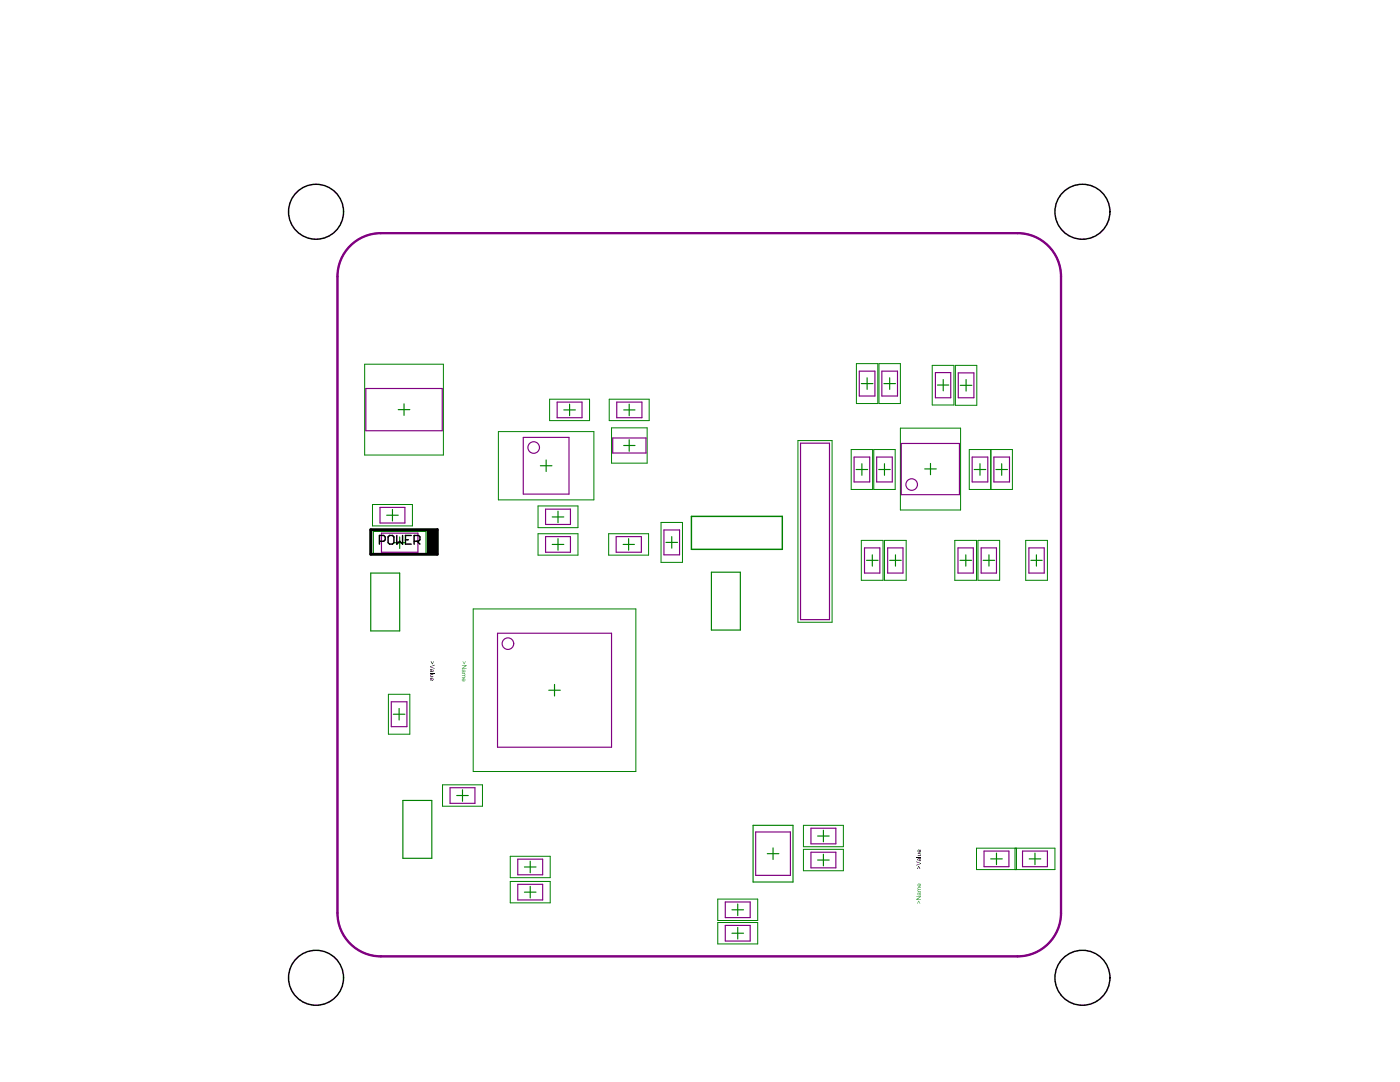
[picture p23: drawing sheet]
<svg xmlns="http://www.w3.org/2000/svg" width="279mm" height="216mm" viewBox="0 0 279 216" stroke-linecap="round" stroke-linejoin="round" font-family="sans-serif">
<g fill="none" stroke="#008000" stroke-width=".23">
<path d="M171.9 76.5h2.3M173 75.4v2.3M176.4 76.5h2.3M177.6 75.4v2.3M187.1 76.8h2.2M188.2 75.7v2.3M191.6 76.9h2.4M192.8 75.7v2.3M79.5 81.7h2.3M80.6 80.6v2.3M107.8 92.9h2.3M109 91.8v2.3"/>
<path d="M112.5 81.8h2.3M113.7 80.6v2.3M124.5 81.8h2.2M124.5 88.9h2.2M125.6 80.6v2.3M125.6 87.7v2.3M170.9 93.7h2.3M172 92.5v2.3M175.4 93.7h2.3M176.5 92.5v2.3M184.5 93.6h2.4M185.7 92.5v2.2"/>
<path d="M194.4 93.7h2.3M195.6 92.5v2.3M198.8 93.7h2.3M199.9 92.5v2.3M74 114.3h5.8v11.6h-5.8zM74.5 106h10.5v4.5h-10.5zM77.2 102.8h2.3M78.3 101.7v2.3M78.6 108.3h2.3M79.8 107.1v2.3M110.2 108.6h2.3M110.2 103.2h2.3"/>
<path d="M111.4 102v2.3M111.4 107.5v2.3M124.4 108.6h2.2M125.5 107.5v2.3M132.9 108.2h2.3M134.1 107.1v2.3M142 114.2h5.8v11.5h-5.8zM172.9 111.8h2.3M174.1 110.7v2.3M177.6 111.8h2.3M178.7 110.7v2.3M191.6 111.8h2.3"/>
<path d="M192.7 110.7v2.3M196.2 111.8h2.3M197.4 110.7v2.3M205.7 111.8h2.3M206.8 110.7v2.3M109.5 137.7h2.3M110.7 136.6v2.3M78.5 142.5h2.3M79.7 141.4v2.3M80.4 159.7h5.8v11.6h-5.8zM91.1 158.7h2.4M92.3 157.6v2.3"/>
<path d="M104.7 178h2.3M104.7 173h2.3M105.8 171.8v2.4M105.8 176.9v2.3M150.3 164.7h8v11.3h-8zM153.1 170.3h2.3M154.3 169.2v2.3M163.2 171.6h2.3M163.2 166.8h2.3M164.3 165.7v2.3M164.3 170.5v2.3M197.7 171.4h2.3"/>
<path d="M198.9 170.2v2.3M205.4 171.4h2.3M206.6 170.2v2.3M146.1 186.2h2.3M146.1 181.5h2.3M147.2 180.4v2.3M147.2 185.1v2.3"/>
</g>
<g fill="none" stroke="#008000" stroke-width=".2">
<path d="M72.8 72.7h15.7v18.1h-15.7zM109.7 79.7h8v4.2h-8zM121.6 79.7h8v4.2h-8zM170.9 72.6h4.3v7.9h-4.3zM175.4 72.6h4.3v7.9h-4.3zM186 72.9h4.4v7.9h-4.4zM190.7 72.9h4.2v8h-4.2zM99.5 86.1h19v13.6h-19zM122 85.4h7.2v7h-7.2zM159.2 87.9h6.9v36.3h-6.9zM169.9 89.7h4.2v8h-4.2zM174.4 89.7h4.3v8h-4.3z"/>
<path d="M179.7 85.4h12v16.4h-12zM193.4 89.7h4.3v8h-4.3zM197.8 89.7h4.2v8h-4.2zM74.3 100.7h8v4.2h-8zM107.4 101h7.9v4.3h-7.9zM107.4 106.5h7.9v4.3h-7.9zM121.5 106.5h7.9v4.3h-7.9zM131.9 104.2h4.3v8h-4.3zM171.9 107.8h4.3v8h-4.3zM176.5 107.8h4.3v8h-4.3zM190.6 107.8h4.3v8h-4.3zM195.2 107.8h4.3v8h-4.3z"/>
<path d="M204.7 107.8h4.3v8h-4.3zM77.5 138.5h4.3v8h-4.3zM94.4 121.5h32.5v32.4h-32.5zM88.3 156.6h8v4.3h-8zM101.8 170.9h8v4.2h-8zM101.8 175.9h8v4.3h-8zM143.2 179.4h8v4.3h-8zM160.3 164.7h8v4.3h-8zM160.3 169.5h8v4.2h-8zM194.9 169.2h15.6v4.3h-15.6zM202.6 169.2v4.3M202.9 169.2v4.3"/>
<path d="M143.2 184.1h8v4.3h-8z"/>
</g>
<path d="M138 103h18.1v6.6h-18.1z" fill="none" stroke="#008000" stroke-width=".29"/>
<g fill="none" stroke="#800080" stroke-width=".23">
<path d="M73 77.5h15.3v8.4h-15.3zM171.5 74.1h3.1v4.9h-3.1zM176 74.1h3.1v4.9h-3.1zM186.7 74.3h3v5.1h-3zM191.2 74.4h3.2v5h-3.2zM104.4 87.3h9.2v11.3h-9.2zM111.2 80.2h5v3.2h-5zM122.3 87.4h6.6v3h-6.6zM123.1 80.2h5v3.2h-5zM159.8 88.4h5.7v35.2h-5.7zM170.5 91.2h3.1v5h-3.1zM175 91.2h3.1v5h-3.1z"/>
<path d="M179.9 88.5h11.6v10.2h-11.6zM194 91.2h3.1v5h-3.1zM198.3 91.2h3.2v5h-3.2zM75.8 101.2h5v3.2h-5zM76.1 106.4h7.3v3.8h-7.3zM108.9 101.6h4.9v3.1h-4.9zM108.9 107.1h4.9v3.1h-4.9zM123 107.1h5v3.1h-5zM132.5 105.7h3.1v5h-3.1zM172.5 109.3h3.1v5h-3.1zM177.2 109.3h3v5h-3zM191.2 109.3h3v5h-3z"/>
<path d="M195.8 109.3h3.1v5h-3.1zM205.3 109.3h3.1v5h-3.1zM99.3 126.4h22.7v22.7h-22.7zM78.1 140h3.1v5h-3.1zM89.8 157.2h5v3.1h-5zM103.3 171.4h5v3.2h-5zM103.3 176.5h5v3.1h-5zM144.7 180h5v3.1h-5zM150.8 166h6.9v8.7h-6.9zM161.8 165.3h5v3.1h-5zM161.8 170.1h5v3.1h-5zM196.4 169.8h5v3.1h-5z"/>
<path d="M204.1 169.8h4.9v3.1h-4.9zM144.7 184.7h5v3.1h-5z"/>
<circle cx="106.5" cy="89.3" r="1.15"/>
<circle cx="181.9" cy="96.7" r="1.15"/>
<circle cx="101.4" cy="128.4" r="1.15"/>
</g>
<path d="M74 105.7h13.3v4.9h-13.3z" fill="none" stroke="#000" stroke-width=".58"/>
<path d="M85.3 105.7h2v4.9h-2z" fill-rule="evenodd" fill="#000"/>
<g fill="none" stroke="#000" stroke-width=".29">
<path d="M75.7 108h.9l.3-.3v-.6l-.3-.3h-.9v1.8M77.5 107.1l.2-.3h.6l.3 .3v1.2l-.3 .3h-.6l-.2-.3zM79.2 106.8v1.8l.6-.6 .5 .6v-1.8M80.9 107.7h.6M82.1 106.8h-1.2v1.8h1.2M82.7 108h.8l.3-.3v-.6l-.3-.3h-.8v1.8M83.2 108l.6 .6"/>
<circle cx="63.1" cy="42.3" r="5.5"/>
<circle cx="216" cy="42.3" r="5.5"/>
<circle cx="63.1" cy="195.1" r="5.5"/>
<circle cx="216" cy="195.1" r="5.5"/>
</g>
<g fill="#000">
<path d="M85.8 133l1-.4v.2l-.9 .3 .9 .2v.2l-1-.4zM85.8 134.3h1v.1h-1zM85.8 134.7l.7-.1v.1h-.6v.1v.2h.6v.1h-.7l.1-.1zM85.9 132l.4 .4 .3-.4-.2 .5zM183.3 172.8l.4 .6-.4-.5-.3 .5zM182.9 171.9l.9 .3v.2l-.9 .3v-.1l.8-.3-.8-.3zM182.9 171h.9v.1h-.9zM183.2 170.3h.6h-.1l.1 .4-.6 .1v-.1h.5v-.1v-.2h-.5z"/>
<path d="M85.8 133.6h.4v.4h.2l-.1-.4a.24 .24 0 0 1 .2 .3 .24 .24 0 0 1-.3 .2h-.4zM85.9 133.6v.3l.3 .1-.1-.3z"/>
<path d="M85.8 135.4h.1a.3 .3 0 0 1 .5 0 .3 .3 0 0 1-.3 .4v-.4l-.2 .1 .1 .3-.2-.1zM86.2 135.4v.3h.2v-.3z"/>
<path d="M183.2 169.6l.3-.1v.5h.1l.1-.2-.1-.3a.34 .34 0 0 1 .1 .5 .34 .34 0 0 1-.4 .1 .34 .34 0 0 1-.1-.5zM183.2 169.7v.2l.2 .1v-.4z"/>
<path d="M183.2 171.3l.6-.1-.1 .1a.25 .25 0 0 1 .1 .4 .25 .25 0 0 1-.3 .1 .25 .25 0 0 1-.1-.4h-.2v.3h.1l-.1 .1zM183.4 171.4l.1 .3h.2v-.2z"/>
</g>
<g fill="#008080">
<path d="M183.3 179.7l.4 .6-.4-.4-.3 .4z"/>
<path d="M182.9 178.8h.9l-.7 .7h.7v.1h-.9v-.2l.7-.5h-.7z"/>
<path d="M183.2 177.1l.6-.1v.2h-.6l.1 .2h.5v.2h-.6v.1l.6 .1v.2h-.6z"/>
<path d="M92.3 132l.3 .4 .3-.4-.2 .5z"/>
<path d="M92.2 132.7h.9v.2l-.7 .4h.7v.2h-.9l.7-.7h-.7z"/>
<path d="M92.2 134.3h.6l.1 .8-.1 .1h-.6v-.1h.6l-.2-.3h-.4v-.1h.6v-.1l-.6-.2z"/>
<path d="M183.2 178.1h.6l-.1 .1a.26 .26 0 0 1 .1 .4 .26 .26 0 0 1-.4 0 .26 .26 0 0 1 0-.4h-.2l.1 .3-.1 .2zM183.4 178.2l.1 .3h.2v-.3z"/>
<path d="M183.2 176.4l.3-.1 .1 .5 .1-.2-.1-.3a.34 .34 0 0 1 .1 .5 .34 .34 0 0 1-.4 .1 .34 .34 0 0 1-.1-.5zM183.2 176.5l.2 .3v-.4z"/>
<path d="M92.2 133.7l.3-.1 .1 .4h.2l-.2-.4a.28 .28 0 0 1 .3 .4 .28 .28 0 0 1-.4 .1l-.3 .1zM92.2 133.8l.1 .2h.2v-.3z"/>
<path d="M92.2 135.5a.34 .34 0 0 1 .4-.2 .34 .34 0 0 1 .2 .4 .34 .34 0 0 1-.3 .3v-.5l-.3 .1 .2 .4-.2-.1zM92.6 135.5v.4l.2-.3z"/>
</g>
<path d="M69.9 49.1a8.6 8.6 0 0 1 6.1-2.6h127.1a8.7 8.7 0 0 1 8.6 8.7v127a8.7 8.7 0 0 1-8.6 8.6h-127.1a8.7 8.7 0 0 1-8.7-8.6v-127a8.6 8.6 0 0 1 2.6-6.1z" fill="none" stroke="#800080" stroke-width=".46"/>
<path d="M69.9 49.1a8.6 8.6 0 0 1 6.1-2.6h127.1a8.7 8.7 0 0 1 8.6 8.7v127a8.7 8.7 0 0 1-8.6 8.6h-127.1a8.7 8.7 0 0 1-8.7-8.6v-127a8.6 8.6 0 0 1 2.6-6.1z" fill="none" stroke="#800080" stroke-width=".29"/>
</svg>
